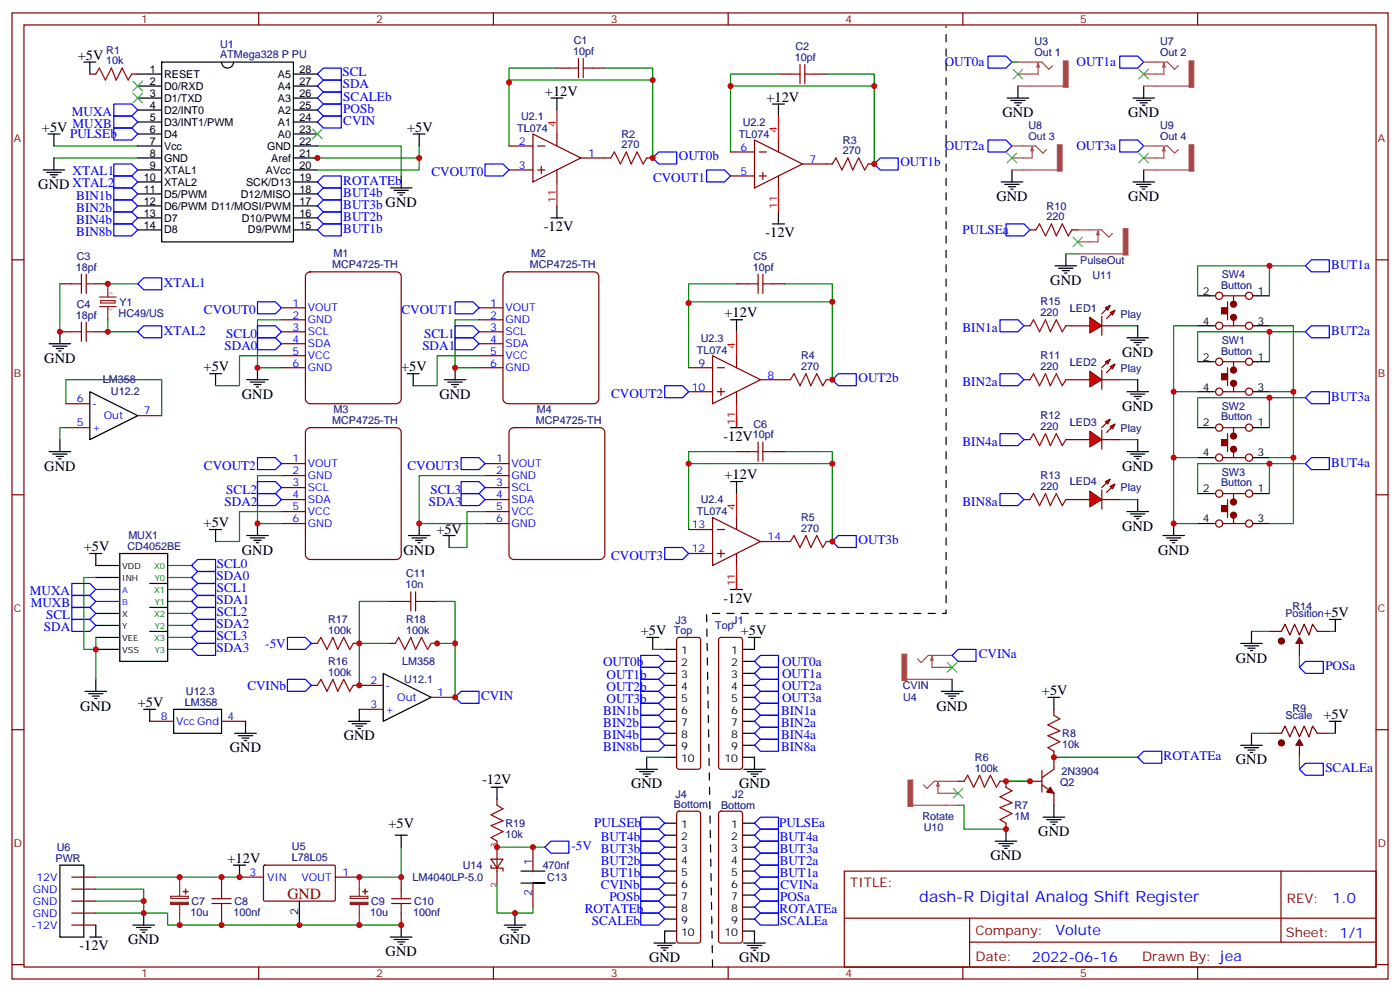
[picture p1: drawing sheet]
<svg xmlns="http://www.w3.org/2000/svg" width="412mm" height="292mm" viewBox="0 0 412 292" stroke-linecap="round" stroke-linejoin="round" font-family="sans-serif">
<defs><g id="words">
<text font-size="4.6" fill="#800" x="84.7" y="264.5">GND</text>
<text font-size="4.6" fill="#00f" x="270.8" y="265.4">dash-R Digital Analog Shift Register</text>
<g font-size="4.2">
<text x="22.9" y="17.6">+5V</text>
<text x="160.5" y="28.2">+12V</text>
<text x="225.8" y="29.9">+12V</text>
<text x="295.3" y="34.5">GND</text>
<text x="332.3" y="34.5">GND</text>
<text x="12.3" y="38.7">+5V</text>
<text x="119.9" y="38.7">+5V</text>
<text x="11.3" y="55.7">GND XTAL2</text>
<text x="293.5" y="59.2">GND</text>
<text x="332.3" y="59.2">GND</text>
<text x="160.2" y="68">-12V</text>
<text x="225.5" y="69.8">-12V</text>
<text x="309.4" y="83.9">GND</text>
<text x="213.4" y="93.4">+12V</text>
<text x="13.1" y="106.8">GND</text>
<text x="330.6" y="105.1">GND</text>
<text x="60" y="109.3">+5V</text>
<text x="118.2" y="109.3">+5V</text>
<text x="71.3" y="117.4">GND</text>
<text x="129.5" y="117.4">GND</text>
<text x="330.6" y="120.9">GND</text>
<text x="213.1" y="129.8">-12V</text>
<text x="13.1" y="138.6">GND</text>
<text x="213.4" y="141">+12V</text>
<text x="330.6" y="138.6">GND</text>
<text x="60" y="155.2">+5V</text>
<text x="128.5" y="157.2">+5V</text>
<text x="330.6" y="156.2">GND</text>
<text x="24.7" y="162.2">+5V</text>
<text x="71.3" y="163.3">GND</text>
<text x="118.9" y="163.3">GND</text>
<text x="341.1" y="163.3">GND</text>
<text x="213.1" y="177.4">-12V</text>
<text x="389.8" y="181.6">+5V</text>
<text x="188.7" y="186.9">+5V</text>
<text x="218.2" y="186.9">+5V</text>
<text x="364.1" y="195">GND</text>
<text x="23.6" y="209.1">GND</text>
<text x="40.6" y="208.1">+5V</text>
<text x="275.9" y="209.1">GND</text>
<text x="306.9" y="204.5">+5V</text>
<text x="389.8" y="211.6">+5V</text>
<text x="67.7" y="221.5">GND</text>
<text x="101.2" y="217.9">GND</text>
<text x="364.1" y="225">GND</text>
<text x="142" y="230.6">-12V</text>
<text x="185.9" y="232.1">GND</text>
<text x="217.7" y="232.1">GND</text>
<text x="114.4" y="243.7">+5V</text>
<text x="305.9" y="246.2">GND</text>
<text x="67" y="253.9">+12V</text>
<text x="291.7" y="253.2">GND</text>
<text x="23.4" y="279.8">-12V</text>
<text x="37.7" y="277.9">GND</text>
<text x="113.6" y="281.4">GND</text>
<text x="147.1" y="277.9">GND</text>
<text x="191.2" y="283.2">GND</text>
<text x="217.7" y="283.2">GND</text>
</g>
<g font-size="4.2" fill="#00f">
<text x="392.5" y="265.7">1.0</text>
<text x="310.9" y="275.2">Volute</text>
<text x="304" y="283">2022-06-16</text>
</g>
<g font-size="3.9" fill="#00f">
<text x="100.9" y="22.5">SCL</text>
<text x="278.3" y="19.5">OUT0a</text>
<text x="317.1" y="19.5">OUT1a</text>
<text x="101" y="26">SDA</text>
<text x="101.1" y="29.7">SCALEb</text>
<text x="21.1" y="34.1">MUXA</text>
<text x="101.1" y="33.2">POSb</text>
<text x="20.7" y="40.6">PULSEb</text>
<text x="21.4" y="37.7">MUXB</text>
<text x="101.1" y="36.8">CVIN</text>
<text x="200" y="47.2">OUT0b</text>
<text x="278.3" y="44.2">OUT2a</text>
<text x="317.1" y="44.2">OUT3a</text>
<text x="21.4" y="51.6">XTAL1</text>
<text x="127.1" y="51.8">CVOUT0</text>
<text x="192.4" y="53.6">CVOUT1</text>
<text x="265.2" y="49">OUT1b</text>
<text x="22.5" y="58.8">BIN1b</text>
<text x="101.1" y="57.9">BUT4b</text>
<text x="101.1" y="54.4">ROTATEb</text>
<text x="22.5" y="62.4">BIN2b</text>
<text x="22.5" y="65.9">BIN4b</text>
<text x="101.1" y="65">BUT2b</text>
<text x="101.1" y="61.5">BUT3b GND</text>
<text x="22.5" y="69.4">BIN8b</text>
<text x="101.1" y="68.5">BUT1b</text>
<text x="283.5" y="68.9">PULSEa</text>
<text x="392.2" y="79.1">BUT1a</text>
<text x="48.3" y="84.4">XTAL1</text>
<text x="60.1" y="92.4">CVOUT0</text>
<text x="118.3" y="92.4">CVOUT1</text>
<text x="48.3" y="98.5">XTAL2</text>
<text x="66.6" y="99.4">SCL0</text>
<text x="124.9" y="99.6">SCL1</text>
<text x="283.5" y="97.6">BIN1a</text>
<text x="392.2" y="98.5">BUT2a</text>
<text x="66.1" y="102.9">SDA0</text>
<text x="124.4" y="103.1">SDA1</text>
<text x="252.9" y="112.5">OUT2b</text>
<text x="283.5" y="113.5">BIN2a</text>
<text x="180" y="117.1">CVOUT2</text>
<text x="392.2" y="117.9">BUT3a</text>
<text x="283.5" y="131.2">BIN4a</text>
<text x="392.2" y="137.3">BUT4a</text>
<text x="60.1" y="138.2">CVOUT2</text>
<text x="120" y="138.2">CVOUT3</text>
<text x="66.1" y="148.8">SDA2</text>
<text x="66.6" y="145.3">SCL2</text>
<text x="126.3" y="148.9">SDA3</text>
<text x="126.8" y="145.3">SCL3</text>
<text x="283.5" y="148.8">BIN8a</text>
<text x="252.9" y="160.1">OUT3b</text>
<text x="63.9" y="167.1">SCL0</text>
<text x="180" y="164.7">CVOUT3</text>
<text x="63.8" y="170.7">SDA0</text>
<text x="8.8" y="175.3">MUXA</text>
<text x="9" y="178.8">MUXB</text>
<text x="63.8" y="177.7">SDA1</text>
<text x="63.9" y="174.2">SCL1</text>
<text x="12.9" y="185.8">SDA</text>
<text x="13.6" y="182.3">SCL</text>
<text x="63.8" y="184.8">SDA2</text>
<text x="63.9" y="181.3">SCL2</text>
<text x="63.8" y="191.8">SDA3</text>
<text x="63.9" y="188.3">SCL3</text>
<text x="78.2" y="190.6">-5V</text>
<text x="177.7" y="196">OUT0b</text>
<text x="230.4" y="195.9">OUT0a</text>
<text x="288.3" y="193.7">CVINa</text>
<text x="390.4" y="197.3">POSa</text>
<text x="72.9" y="202.9">CVINb</text>
<text x="178.7" y="200">OUT1b</text>
<text x="178.7" y="203.5">OUT2b</text>
<text x="230.4" y="203">OUT2a</text>
<text x="230.4" y="199.4">OUT1a</text>
<text x="141.7" y="206.1">CVIN</text>
<text x="178.7" y="207">OUT3b</text>
<text x="230.4" y="206.5">OUT3a</text>
<text x="177.7" y="210.5">BIN1b</text>
<text x="177.7" y="214.1">BIN2b</text>
<text x="230.1" y="214.1">BIN2a</text>
<text x="230.1" y="210.5">BIN1a</text>
<text x="177.7" y="217.6">BIN4b</text>
<text x="177.7" y="221.1">BIN8b</text>
<text x="230.1" y="221.1">BIN8a</text>
<text x="230.1" y="217.6">BIN4a</text>
<text x="342.8" y="223.7">ROTATEa</text>
<text x="390.4" y="227.3">SCALEa</text>
<text x="175.1" y="243.5">PULSEb</text>
<text x="229.5" y="243.5">PULSEa</text>
<text x="168.4" y="250.2">-5V BUT3b</text>
<text x="177" y="247.5">BUT4b</text>
<text x="229.7" y="251">BUT3a</text>
<text x="229.7" y="247.5">BUT4a</text>
<text x="177" y="254.5">BUT2b</text>
<text x="229.7" y="254.5">BUT2a</text>
<text x="177" y="258">BUT1b</text>
<text x="177" y="261.5">CVINb</text>
<text x="229.7" y="258">BUT1a</text>
<text x="229.9" y="261.5">CVINa</text>
<text x="172.3" y="268.6">ROTATEb</text>
<text x="179.5" y="265.1">POSb</text>
<text x="229.7" y="268.6">ROTATEa</text>
<text x="229.8" y="265.1">POSa</text>
<text x="174.3" y="272.1">SCALEb</text>
<text x="229.8" y="272.1">SCALEa</text>
</g>
<g font-size="3.9" fill="#800">
<text x="250.5" y="261">TITLE:</text>
<text x="379.1" y="265.7">REV:</text>
<text x="287.4" y="275.2">Company:</text>
<text x="378.7" y="275.8">Sheet: 1/1</text>
<text x="287.4" y="282.9">Date:</text>
<text x="336.4" y="282.9">Drawn By: jea</text>
</g>
<g font-size="3.2" fill="#800">
<text x="41.6" y="6.8">1</text>
<text x="110.8" y="6.8">2</text>
<text x="179.9" y="6.8">3</text>
<text x="249.1" y="6.8">4</text>
<text x="318.2" y="6.8">5</text>
<text x="4.1" y="41.9">A</text>
<text x="405.9" y="41.9">A</text>
<text x="4.1" y="111.1">B</text>
<text x="405.9" y="111.1">B</text>
<text x="4.1" y="180.2">C</text>
<text x="405.9" y="180.2">C</text>
<text x="4.1" y="249.3">D</text>
<text x="405.9" y="249.3">D</text>
<text x="41.6" y="287.6">1</text>
<text x="110.8" y="287.6">2</text>
<text x="179.9" y="287.6">3</text>
<text x="249.1" y="287.6">4</text>
<text x="318.2" y="287.6">5</text>
</g>
<g font-size="3.2" fill="#000080">
<text x="31.3" y="15.8">R1</text>
<text x="64.8" y="17.2">ATMega328 P PU</text>
<text x="64.8" y="14">U1</text>
<text x="168.9" y="16.2">10pf</text>
<text x="169" y="13">C1</text>
<text x="234.1" y="17.9">10pf</text>
<text x="234.3" y="14.7">C2</text>
<text x="304.7" y="16.5">Out 1</text>
<text x="304.7" y="13.3">U3</text>
<text x="341.7" y="16.5">Out 2</text>
<text x="341.7" y="13.3">U7</text>
<text x="31.3" y="19">10k</text>
<text x="153.5" y="35.3">U2.1</text>
<text x="152.4" y="38.8">TL074</text>
<text x="183" y="40.5">R2</text>
<text x="217.7" y="40.6">TL074</text>
<text x="218.8" y="37.1">U2.2</text>
<text x="302.9" y="41.2">Out 3</text>
<text x="302.9" y="38">U8</text>
<text x="341.7" y="41.2">Out 4</text>
<text x="341.7" y="38">U9</text>
<text x="183" y="43.7">270</text>
<text x="248.3" y="45.4">270</text>
<text x="248.3" y="42.3">R3</text>
<text x="308.3" y="64.8">220</text>
<text x="308.3" y="61.7">R10</text>
<text x="22.6" y="76.4">C3</text>
<text x="98.2" y="75.8">M1</text>
<text x="156.4" y="75.8">M2</text>
<text x="221.9" y="76.5">C5</text>
<text x="318.2" y="77.7">PulseOut</text>
<text x="22.4" y="79.7">18pf</text>
<text x="97.9" y="79">MCP4725-TH</text>
<text x="156.1" y="79">MCP4725-TH</text>
<text x="221.8" y="79.7">10pf</text>
<text x="321.8" y="82.2">U11</text>
<text x="359.9" y="81.8">SW4</text>
<text x="35.2" y="90">Y1</text>
<text x="306.5" y="89.9">R15</text>
<text x="359.7" y="84.9">Button</text>
<text x="22.4" y="93.8">18pf</text>
<text x="22.6" y="90.5">C4</text>
<text x="34.9" y="93.2">HC49/US</text>
<text x="306.5" y="93.1">220</text>
<text x="315.2" y="91.7">LED1</text>
<text x="330.1" y="93.5">Play</text>
<text x="206.4" y="100.6">U2.3</text>
<text x="359.9" y="101.2">SW1</text>
<text x="205.3" y="104.1">TL074</text>
<text x="236" y="105.8">R4</text>
<text x="306.5" y="105.8">R11</text>
<text x="315.2" y="107.6">LED2</text>
<text x="359.7" y="104.4">Button</text>
<text x="30.3" y="112.8">LM358</text>
<text x="236" y="108.9">270</text>
<text x="306.5" y="108.9">220</text>
<text x="330.1" y="109.4">Play</text>
<text x="32.7" y="116.3">U12.2</text>
<text x="97.9" y="124.8">MCP4725-TH</text>
<text x="98.2" y="121.6">M3</text>
<text x="157.8" y="124.8">MCP4725-TH</text>
<text x="158.2" y="121.6">M4</text>
<text x="221.9" y="125.9">C6</text>
<text x="306.5" y="123.4">R12</text>
<text x="315.2" y="125.3">LED3</text>
<text x="359.7" y="123.8">Button</text>
<text x="359.9" y="120.6">SW2</text>
<text x="221.8" y="129">10pf</text>
<text x="306.5" y="126.6">220</text>
<text x="330.1" y="127">Play</text>
<text x="306.5" y="141">R13</text>
<text x="315.2" y="142.9">LED4</text>
<text x="359.7" y="143.2">Button</text>
<text x="359.9" y="140">SW3</text>
<text x="206.4" y="148.1">U2.4</text>
<text x="306.5" y="144.2">220</text>
<text x="330.1" y="144.7">Play</text>
<text x="205.3" y="151.7">TL074</text>
<text x="236" y="153.4">R5</text>
<text x="37.5" y="161.9">CD4052BE</text>
<text x="37.8" y="158.6">MUX1</text>
<text x="236" y="156.6">270</text>
<text x="119.5" y="173.1">10n</text>
<text x="119.6" y="170">C11</text>
<text x="380.7" y="179.5">R14</text>
<text x="96.7" y="183.4">R17</text>
<text x="119.6" y="183.4">R18</text>
<text x="199" y="183.6">J3</text>
<text x="210.7" y="185.2">Top</text>
<text x="215.7" y="183.6">J1</text>
<text x="378.7" y="181.7">Position</text>
<text x="96.7" y="186.5">100k</text>
<text x="119.6" y="186.5">100k</text>
<text x="198.5" y="186.5">Top</text>
<text x="96.7" y="195.8">R16</text>
<text x="118.4" y="195.8">LM358</text>
<text x="96.7" y="198.9">100k</text>
<text x="119.1" y="201.1">U12.1</text>
<text x="265.9" y="202.9">CVIN</text>
<text x="54.4" y="207.7">LM358</text>
<text x="54.8" y="204.5">U12.3</text>
<text x="266" y="206.4">U4</text>
<text x="380.7" y="209.5">R9</text>
<text x="378.7" y="211.7">Scale</text>
<text x="312.9" y="220.2">10k</text>
<text x="312.9" y="217">R8</text>
<text x="287.2" y="227.1">100k</text>
<text x="287.2" y="224">R6</text>
<text x="312.3" y="231.3">Q2</text>
<text x="312.7" y="228">2N3904</text>
<text x="198.5" y="237.7">Bottom</text>
<text x="199" y="234.8">J4</text>
<text x="212.4" y="238.1">Bottom</text>
<text x="215.7" y="234.8">J2</text>
<text x="298.8" y="238.1">R7</text>
<text x="148.9" y="243.4">R19</text>
<text x="271.7" y="241.2">Rotate</text>
<text x="272.1" y="244.5">U10</text>
<text x="298.8" y="241.3">1M</text>
<text x="16.7" y="250.4">U6</text>
<text x="86" y="250.3">U5</text>
<text x="148.9" y="246.6">10k</text>
<text x="16.4" y="253.6">PWR</text>
<text x="86" y="253.5">L78L05</text>
<text x="136.3" y="255.7">U14</text>
<text x="159.9" y="255.8">470nf</text>
<text x="121.5" y="259.3">LM4040LP-5.0</text>
<text x="161.2" y="259.3">C13</text>
<text x="56.2" y="269.6">10u</text>
<text x="56.4" y="266.4">C7</text>
<text x="68.8" y="269.6">100nf</text>
<text x="69" y="266.4">C8</text>
<text x="109.1" y="269.6">10u</text>
<text x="109.3" y="266.4">C9</text>
<text x="121.7" y="269.6">100nf</text>
<text x="122" y="266.4">C10</text>
</g>
<g font-size="3.2">
<text x="44.1" y="21.4">1</text>
<text x="48.3" y="22.9">RESET</text>
<text x="81.8" y="22.9">A5</text>
<text x="88.2" y="21.4">28</text>
<text x="44.1" y="25">2</text>
<text x="44.1" y="28.5">3</text>
<text x="48.3" y="26.4">D0/RXD</text>
<text x="48.3" y="29.9">D1/TXD</text>
<text x="81.8" y="29.9">A3</text>
<text x="81.8" y="26.4">A4</text>
<text x="88.2" y="28.5">26</text>
<text x="88.2" y="25">27</text>
<text x="44.1" y="32">4</text>
<text x="44.1" y="35.6">5</text>
<text x="48.3" y="33.4">D2/INT0</text>
<text x="81.8" y="33.4">A2</text>
<text x="88.2" y="35.6">24</text>
<text x="88.2" y="32">25</text>
<text x="44.1" y="39.1">6</text>
<text x="48.3" y="37">D3/INT1/PWM</text>
<text x="48.3" y="40.5">D4</text>
<text x="81.8" y="40.5">A0</text>
<text x="81.8" y="37">A1</text>
<text x="88.2" y="39.1">23</text>
<text x="44.1" y="42.6">7</text>
<text x="44.1" y="46.1">8</text>
<text x="48.3" y="44">Vcc</text>
<text x="48.3" y="47.6">GND</text>
<text x="78.7" y="44">GND</text>
<text x="79.9" y="47.6">Aref</text>
<text x="88.2" y="46.1">21</text>
<text x="88.2" y="42.6">22</text>
<text x="42.3" y="53.2">10</text>
<text x="44.1" y="49.7">9</text>
<text x="48.3" y="51.1">XTAL1</text>
<text x="78.3" y="51.1">AVcc</text>
<text x="88.2" y="53.2">19</text>
<text x="88.2" y="49.7">20</text>
<text x="42.3" y="56.7">11</text>
<text x="48.3" y="54.6">XTAL2</text>
<text x="48.3" y="58.1">D5/PWM</text>
<text x="70.9" y="58.1">D12/MISO</text>
<text x="72.5" y="54.6">SCK/D13</text>
<text x="88.2" y="56.7">18</text>
<text x="42.3" y="60.3">12</text>
<text x="42.3" y="63.8">13</text>
<text x="48.3" y="61.7">D6/PWM D11/MOSI/PWM</text>
<text x="48.3" y="65.2">D7</text>
<text x="71.3" y="65.2">D10/PWM</text>
<text x="88.2" y="63.8">16</text>
<text x="88.2" y="60.3">17</text>
<text x="42.3" y="67.3">14</text>
<text x="48.3" y="68.7">D8</text>
<text x="73" y="68.7">D9/PWM</text>
<text x="88.2" y="67.3">15</text>
<text x="354.3" y="86.7">2</text>
<text x="370.4" y="86.7">1</text>
<text x="354.3" y="95.5">4</text>
<text x="370.4" y="95.5">3</text>
<text x="354.3" y="106.1">2</text>
<text x="370.4" y="106.1">1</text>
<text x="354.3" y="114.9">4</text>
<text x="370.4" y="114.9">3</text>
<text x="354.3" y="125.5">2</text>
<text x="370.4" y="125.5">1</text>
<text x="354.3" y="134.3">4</text>
<text x="370.4" y="134.3">3</text>
<text x="354.3" y="144.9">2</text>
<text x="370.4" y="144.9">1</text>
<text x="354.3" y="153.7">4</text>
<text x="370.4" y="153.7">3</text>
<text x="200.6" y="192.5">1</text>
<text x="200.6" y="196.1">2</text>
<text x="215.4" y="192.5">1</text>
<text x="215.4" y="196.1">2</text>
<text x="200.6" y="199.6">3</text>
<text x="200.6" y="203.1">4</text>
<text x="215.4" y="199.6">3</text>
<text x="215.4" y="203.1">4</text>
<text x="200.6" y="206.7">5</text>
<text x="215.4" y="206.7">5</text>
<text x="200.6" y="210.2">6</text>
<text x="200.6" y="213.7">7</text>
<text x="215.4" y="210.2">6</text>
<text x="215.4" y="213.7">7</text>
<text x="200.6" y="217.2">8</text>
<text x="200.6" y="220.8">9</text>
<text x="215.4" y="217.2">8</text>
<text x="215.4" y="220.8">9</text>
<text x="200.6" y="224.3">10</text>
<text x="213.4" y="224.3">10</text>
<text x="200.6" y="243.7">1</text>
<text x="215.4" y="243.7">1</text>
<text x="200.6" y="247.2">2</text>
<text x="200.6" y="250.8">3</text>
<text x="215.4" y="247.2">2</text>
<text x="215.4" y="250.8">3</text>
<text x="200.6" y="254.3">4</text>
<text x="200.6" y="257.8">5</text>
<text x="215.4" y="254.3">4</text>
<text x="215.4" y="257.8">5</text>
<text x="200.6" y="261.3">6</text>
<text x="215.4" y="261.3">6</text>
<text x="87.8" y="269.4" transform="rotate(-90 87.8 269.4)">2</text>
<text x="200.6" y="264.9">7</text>
<text x="200.6" y="268.4">8</text>
<text x="215.4" y="264.9">7</text>
<text x="215.4" y="268.4">8</text>
<text x="200.6" y="271.9">9</text>
<text x="200.6" y="275.4">10</text>
<text x="213.4" y="275.4">10</text>
<text x="215.4" y="271.9">9</text>
</g>
<g font-size="3.2" fill="#f00">
<text x="163.7" y="37.3" transform="rotate(-90 163.7 37.3)">4</text>
<text x="229" y="39.1" transform="rotate(-90 229 39.1)">4</text>
<text x="163.7" y="59.7" transform="rotate(-90 163.7 59.7)">11</text>
<text x="229" y="61.5" transform="rotate(-90 229 61.5)">11</text>
<text x="216.6" y="102.6" transform="rotate(-90 216.6 102.6)">4</text>
<text x="216.6" y="125" transform="rotate(-90 216.6 125)">11</text>
<text x="216.6" y="150.2" transform="rotate(-90 216.6 150.2)">4</text>
<text x="216.6" y="172.6" transform="rotate(-90 216.6 172.6)">11</text>
</g>
<g font-size="3.2" fill="#00f">
<text x="152.9" y="42.6">2</text>
<text x="173.2" y="46.1">1</text>
<text x="218.1" y="44.4">6</text>
<text x="238.5" y="47.9">7</text>
<text x="152.9" y="49.7">3</text>
<text x="218.1" y="51.4">5</text>
<text x="86.2" y="90.2">1</text>
<text x="86.2" y="93.8">2</text>
<text x="90.7" y="91.7">VOUT</text>
<text x="90.7" y="95.2">GND</text>
<text x="144.4" y="90.2">1</text>
<text x="144.4" y="93.8">2</text>
<text x="148.9" y="91.7">VOUT</text>
<text x="148.9" y="95.2">GND</text>
<text x="86.2" y="97.3">3</text>
<text x="86.2" y="100.8">4</text>
<text x="90.7" y="98.7">SCL</text>
<text x="144.4" y="97.3">3</text>
<text x="144.4" y="100.8">4</text>
<text x="148.9" y="98.7">SCL</text>
<text x="86.2" y="104.4">5</text>
<text x="86.2" y="107.9">6</text>
<text x="90.7" y="102.2">SDA</text>
<text x="90.7" y="105.8">VCC</text>
<text x="144.4" y="104.4">5</text>
<text x="144.4" y="107.9">6</text>
<text x="148.9" y="102.2">SDA</text>
<text x="148.9" y="105.8">VCC</text>
<text x="205.8" y="107.9">9</text>
<text x="90.7" y="109.3">GND</text>
<text x="148.9" y="109.3">GND</text>
<text x="226.1" y="111.4">8</text>
<text x="22.7" y="118.5">6</text>
<text x="27.2" y="119.9">-</text>
<text x="203.8" y="114.9">10</text>
<text x="22.7" y="125.5">5</text>
<text x="30.6" y="123.4">Out</text>
<text x="42.3" y="122">7</text>
<text x="27.2" y="126.9">+</text>
<text x="86.2" y="136.1">1</text>
<text x="90.7" y="137.5">VOUT</text>
<text x="146.2" y="136.1">1</text>
<text x="150.6" y="137.5">VOUT</text>
<text x="86.2" y="139.6">2</text>
<text x="86.2" y="143.2">3</text>
<text x="90.7" y="141">GND</text>
<text x="146.2" y="139.6">2</text>
<text x="146.2" y="143.2">3</text>
<text x="150.6" y="141">GND</text>
<text x="86.2" y="146.7">4</text>
<text x="90.7" y="144.6">SCL</text>
<text x="90.7" y="148.1">SDA</text>
<text x="146.2" y="146.7">4</text>
<text x="150.6" y="144.6">SCL</text>
<text x="150.6" y="148.1">SDA</text>
<text x="86.2" y="150.2">5</text>
<text x="86.2" y="153.7">6</text>
<text x="90.7" y="151.6">VCC</text>
<text x="90.7" y="155.2">GND</text>
<text x="146.2" y="150.2">5</text>
<text x="146.2" y="153.7">6</text>
<text x="150.6" y="151.6">VCC</text>
<text x="150.6" y="155.2">GND</text>
<text x="203.8" y="155.5">13</text>
<text x="226.1" y="159">14</text>
<text x="203.8" y="162.6">12</text>
<text x="109.1" y="201.4">2</text>
<text x="113.6" y="202.8">-</text>
<text x="109.1" y="208.4">3</text>
<text x="113.6" y="209.8">+</text>
<text x="117" y="206.3">Out</text>
<text x="128.8" y="204.9">1</text>
<text x="47.4" y="211.9">8</text>
<text x="51.9" y="213.4">Vcc Gnd</text>
<text x="67" y="211.9">4</text>
<text x="73.5" y="257.8">3</text>
<text x="100.9" y="257.8">1</text>
<text x="156.6" y="254.6" transform="rotate(-90 156.6 254.6)">1</text>
<text x="9.7" y="262.7">GND</text>
<text x="10.7" y="259.2">12V</text>
<text x="78.7" y="259.2">VIN</text>
<text x="88.8" y="259.2">VOUT</text>
<text x="156.6" y="263.7" transform="rotate(-90 156.6 263.7)">2</text>
<text x="9.7" y="266.3">GND</text>
<text x="9.7" y="269.8">GND</text>
<text x="9.3" y="273.3">-12V</text>
</g>
<g font-size="2.8" fill="#840000">
<text x="146.4" y="249.7" transform="rotate(-90 146.4 249.7)">3</text>
<text x="146.4" y="261.3" transform="rotate(-90 146.4 261.3)">2</text>
</g>
<g font-size="2.5">
<text x="36" y="167.5">VDD</text>
<text x="36" y="171">INH</text>
<text x="36" y="185.1">Y</text>
<text x="36" y="181.6">X</text>
<text x="36" y="188.7">VEE</text>
<text x="36" y="192.2">VSS</text>
</g>
<g font-size="2.5" fill="#060">
<text x="45.4" y="167.5">X0</text>
<text x="45.6" y="171">Y0</text>
<text x="45.4" y="174.6">X1</text>
<text x="45.6" y="178.1">Y1</text>
<text x="45.4" y="181.6">X2</text>
<text x="45.6" y="185.1">Y2</text>
<text x="45.4" y="188.7">X3</text>
<text x="45.6" y="192.2">Y3</text>
</g>
<g font-size="2.5" fill="#30f">
<text x="36" y="178.1">B</text>
<text x="36" y="174.6">A</text>
</g>
<g font-size="1.4" fill="#238d23">
<text x="33.2" y="86.7" transform="rotate(-90 33.2 86.7)">2</text>
<text x="33.2" y="91.7" transform="rotate(-90 33.2 91.7)">1</text>
</g>
</g></defs>
<g fill="none" stroke="#870000" stroke-width=".35">
<path d="M3.5 3.8h405.4v284.3h-405.4zM7.1 7.3h398.2v277.3h-398.2zM76.2 3.8v3.5M145.3 3.8v3.5M214.5 3.8v3.5M283.6 3.8v3.5M352.8 3.8v3.5M26.5 21.8h1.7M38.8 21.8h1.8M3.5 76.5h3.6M405.3 76.5h3.6M17.6 83.5h3.6"/>
<path d="M17.6 97.6h3.6M28.2 83.5h3.5M28.2 97.6h3.5M3.5 145.6h3.6M405.3 145.6h3.6M3.5 214.8h3.6M405.3 214.8h3.6M248.7 256.4h156.6v28.2h-156.6zM377.3 256.4v20.9M248.7 270.2h156.5M285.6 277.3h119.6M285.6 270.2v14.2"/>
<path d="M3.5 283.9h3.6M76.2 284.6v3.5M145.3 284.6v3.5M214.5 284.6v3.5M283.6 284.6v3.5M352.8 284.6v3.5M405.3 283.9h3.6"/>
</g>
<path d="M15.9 43h24.7M15.9 46.5h24.7M93.5 43h24.7v8.8M17.6 83.5v14.1M31.7 94.1v3.5h8.9M31.7 83.5h8.9M82.9 94.1h-7.1v14.1h7.1" fill="none" stroke="#008700" stroke-width=".35"/>
<g fill="none" stroke="#000" stroke-width=".35">
<path d="M24.7 18.3h3.5M26.5 18.3v3.5M47.6 18.3h38.8v52.9h-38.8zM65.3 18.3a1.76 1.76 0 0 0 1.7 1.7 1.76 1.76 0 0 0 1.8-1.7M14.1 39.4h3.5M15.9 39.4v3.6M40.6 39.4h7M40.6 21.8h7M40.6 25.3h7M40.6 28.9h7M40.6 32.4h7M40.6 35.9h7"/>
<path d="M86.4 39.4h7.1M86.4 21.8h7.1M86.4 25.3h7.1M86.4 28.9h7.1M86.4 32.4h7.1M86.4 35.9h7.1M12.7 50h6.3M13.8 50.7h4.2M14.8 51.4h2.1M15.5 52.1h.7M15.9 46.5v3.5M40.6 43h7"/>
<path d="M40.6 46.5h7M40.6 50h7M40.6 53.6h7M40.6 57.1h7M86.4 43h7.1M86.4 46.5h7.1M86.4 50h7.1M86.4 53.6h7.1M86.4 57.1h7.1M115 55.3h6.4M116.1 56h4.2M117.1 56.7h2.1"/>
<path d="M117.8 57.4h.7M118.2 51.8v3.5M40.6 60.6h7M40.6 64.1h7M40.6 67.7h7M86.4 60.6h7.1M86.4 64.1h7.1M86.4 67.7h7.1M17.6 97.6v3.6M14.5 101.2h6.3M15.5 101.9h4.3M16.6 102.6h2.1"/>
<path d="M17.3 103.3h.7M61.7 110h3.6M63.5 110v3.5M72.7 111.8h6.3M73.7 112.5h4.3M74.8 113.2h2.1M75.5 113.9h.7M75.8 108.2v3.6"/>
</g>
<path d="M28.2 21.8l1.1-1.8 1.7 3.6 1.8-3.6 1.4 3.6 1.8-3.6 1.7 3.6 1.1-1.8M21.2 83.5h2.8M21.2 97.6h2.8M24 80.7v5.7M24 94.8v5.7M25.4 83.5h2.8M25.4 80.7v5.7M25.4 94.8v5.7M25.4 97.6h2.8" fill="none" stroke="#a10000" stroke-width=".35"/>
<path d="M33.5 51.8h5.3l1.8 1.8-1.8 1.7h-5.3zM33.5 48.3h5.3l1.8 1.7-1.8 1.8h-5.3zM40.6 97.6l1.7-1.7h5.3v3.5h-5.3zM42.3 81.8h5.3v3.5h-5.3l-1.7-1.8zM75.8 88.8h5.3l1.8 1.8-1.8 1.8h-5.3zM21.2 178.8h5.3l1.7 1.8-1.7 1.7h-5.3zM21.2 182.3h5.3l1.7 1.8-1.7 1.7h-5.3z" fill="none" stroke="#00f" stroke-width=".35"/>
<path d="M29.3 87.4h4.9M29.3 90.2h4.9M29.6 88.5h4.3v.7h-4.3zM31.7 83.5v3.9M31.7 90.2v3.9" fill="none" stroke="#8c2424" stroke-width=".35"/>
<path d="M90.3 80.6l1.1-.6h25.4a1.41 1.41 0 0 1 1.4 1.4v36a1.51 1.51 0 0 1-1.4 1.4h-25.4a1.51 1.51 0 0 1-1.4-1.4v-36z" fill="#fff" stroke="#800000" stroke-width=".35"/>
<path d="M82.9 90.6h7.1M82.9 94.1h7.1M82.9 97.6h7.1M82.9 101.2h7.1M82.9 104.7h7.1M82.9 108.2h7.1" fill="none" stroke="#870000" stroke-width=".35"/>
<path d="M93.5 21.8l1.7-1.8h5.3v3.6h-5.3zM95.2 23.6h5.3v3.5h-5.3l-1.7-1.8zM142.9 48.3h5.3l1.7 1.7-1.7 1.8h-5.3z" fill="none" stroke="#00f" stroke-width=".35"/>
<path d="M162.3 28.9h3.5M164 28.9v3.5M162.3 64.1h3.5M164 60.6v3.5" fill="none" stroke="#000" stroke-width=".35"/>
<path d="M299.9 18.3h7l2.1 2.1 1-1.1M305.8 18.6v3.2h-5.9M305.8 18.6l.4 1.1h-.8zM299.9 25.3h13.3M267.1 200h13.4M274.5 193.3v3.1h6M274.5 193.3l.4 1h-.7zM280.5 192.9h-7l-2.2 2.1-1-1" fill="none" stroke="#a64a4a" stroke-width=".35"/>
<g fill="#a64a4a" stroke="#a64a4a" stroke-width=".29">
<path d="M313.2 17.9h1.4v7.8h-1.4z"/>
<path d="M265.7 192.5h1.4v7.8h-1.4z"/>
</g>
<path d="M298.4 20.4l2.9 2.8M301.3 20.4l-2.9 2.8" fill="none" stroke="#3c3" stroke-width=".35"/>
<path d="M82.9 104.7h-12.3v8.8h-7.1M141.1 104.7h-12.3v8.8h-7.1" fill="none" stroke="#008700" stroke-width=".35"/>
<path d="M148.5 80.6l1.1-.6h25.4a1.41 1.41 0 0 1 1.4 1.4v36a1.51 1.51 0 0 1-1.4 1.4h-25.4a1.51 1.51 0 0 1-1.4-1.4v-36z" fill="#fff" stroke="#800000" stroke-width=".35"/>
<path d="M141.1 90.6h7.1M141.1 94.1h7.1M141.1 97.6h7.1M141.1 101.2h7.1M141.1 104.7h7.1M141.1 108.2h7.1" fill="none" stroke="#870000" stroke-width=".35"/>
<path d="M134.1 88.8h5.2l1.8 1.8-1.8 1.8h-5.2z" fill="none" stroke="#00f" stroke-width=".35"/>
<path d="M141.1 94.1h-7v14.1h7M82.9 150.6h-12.3v8.8h-7.1" fill="none" stroke="#008700" stroke-width=".35"/>
<path d="M119.9 110h3.6M121.7 110v3.5M130.9 111.8h6.3M131.9 112.5h4.3M133 113.2h2.1M133.7 113.9h.7M134.1 108.2v3.6" fill="none" stroke="#000" stroke-width=".35"/>
<path d="M90.3 126.4l1.1-.5h25.4a1.41 1.41 0 0 1 1.4 1.4v36a1.51 1.51 0 0 1-1.4 1.4h-25.4a1.51 1.51 0 0 1-1.4-1.4v-36z" fill="#fff" stroke="#800000" stroke-width=".35"/>
<path d="M82.9 136.5h7.1M82.9 140h7.1M82.9 143.5h7.1M82.9 147h7.1M82.9 150.6h7.1M82.9 154.1h7.1" fill="none" stroke="#870000" stroke-width=".35"/>
<path d="M75.8 134.7h5.3l1.8 1.8-1.8 1.7h-5.3z" fill="none" stroke="#00f" stroke-width=".35"/>
<path d="M82.9 140h-7.1v14.1h7.1" fill="none" stroke="#008700" stroke-width=".35"/>
<path d="M61.7 155.9h3.6M63.5 155.9v3.5M72.7 157.6h6.3M73.7 158.3h4.3M74.8 159h2.1M75.5 159.7h.7M75.8 154.1v3.5" fill="none" stroke="#000" stroke-width=".35"/>
<path d="M150.2 126.4l1.1-.5h25.4a1.41 1.41 0 0 1 1.5 1.4v36a1.51 1.51 0 0 1-1.5 1.4h-25.4a1.51 1.51 0 0 1-1.4-1.4v-36z" fill="#fff" stroke="#800000" stroke-width=".35"/>
<g fill="none" stroke="#870000" stroke-width=".35">
<path d="M157 39.4l14.1 7.1-14.1 7.1zM164 20h3.6M164 39.4v3.6M174.6 20h3.6M229.3 21.8h3.5M239.9 21.8h3.5M149.9 43h7.1M149.9 50h7.1M158.4 43h2.1M158.4 50h2.1M159.5 49v2.1M164 50v3.6"/>
<path d="M171.1 46.5h8.8M190.5 46.5h1.8M215.2 44.7h7M215.2 51.8h7M222.2 41.2l14.2 7.1-14.2 7zM223.7 44.7h2.1M223.7 51.8h2.1M224.7 50.7v2.1M229.3 41.2v3.5M229.3 51.8v3.5M236.4 48.3h8.8M255.8 48.3h1.7"/>
<path d="M217 83.5h3.5M227.5 83.5h3.6M202.8 108.2h7.1M202.8 115.3h7.1M209.9 104.7l14.1 7.1-14.1 7zM211.3 108.2h2.1M211.3 115.3h2.1M212.4 114.2v2.1M217 104.7v3.5M217 115.3v3.5M224 111.8h8.8M243.4 111.8h1.8"/>
<path d="M142.9 136.5h7M142.9 140h7M217 132.9h3.5M227.5 132.9h3.6M142.9 143.5h7M142.9 147h7M142.9 150.6h7M142.9 154.1h7M202.8 155.9h7.1M209.9 152.3l14.1 7.1-14.1 7zM211.3 155.9h2.1M217 152.3v3.6"/>
<path d="M224 159.4h8.8M243.4 159.4h1.8M202.8 162.9h7.1M211.3 162.9h2.1M212.4 161.9v2.1M217 162.9v3.5M310.4 208.8v1.7M373.9 215.8h3.6M382.8 219.4v3.5M388.1 215.8h3.5M282.2 229.9h1.8M294.6 229.9h1.7v1.8"/>
<path d="M303.4 229.9h3.5M306.9 231l3.5 2.5v3.5M306.9 226.8v6.3M310.4 221.1v5.3l-3.5 2.5M21.2 258.2h7M65.3 258.2v3.5M70.6 258.2h7M77.7 254.8l.3-.2 20.6 .1 .2 .3-.1 10-.3 .2h-20.6l-.2-.3zM98.8 258.2h7M118.2 258.2v3.5M296.3 242.3v1.8M21.2 261.7h7"/>
<path d="M21.2 265.2h7M21.2 268.7h7M21.2 272.3h7M65.3 268.7v3.6M118.2 268.7v3.6"/>
</g>
<g fill="none" stroke="#00f" stroke-width=".35">
<path d="M291 16.5h5.3l1.8 1.8-1.8 1.7h-5.3zM329.8 16.5h5.3l1.8 1.8-1.8 1.7h-5.3zM33.5 30.6h5.3l1.8 1.8-1.8 1.7h-5.3zM33.5 34.1h5.3l1.8 1.8-1.8 1.8h-5.3zM192.3 46.5l1.7-1.8h5.3v3.6h-5.3zM208.1 50h5.3l1.8 1.8-1.8 1.8h-5.3zM259.3 46.5h5.3v3.5h-5.3l-1.8-1.7zM291 41.2h5.3l1.8 1.8-1.8 1.7h-5.3zM329.8 41.2h5.3l1.8 1.8-1.8 1.7h-5.3zM75.8 95.9h5.3l1.8 1.7-1.8 1.8h-5.3zM75.8 99.4h5.3l1.8 1.8-1.8 1.7h-5.3zM134.1 95.9h5.2l1.8 1.7-1.8 1.8h-5.2z"/>
<path d="M134.1 99.4h5.2l1.8 1.8-1.8 1.7h-5.2zM195.8 113.5h5.3l1.7 1.8-1.7 1.8h-5.3zM245.2 111.8l1.7-1.8h5.3v3.5h-5.3zM135.8 134.7h5.3l1.8 1.8-1.8 1.7h-5.3zM75.8 141.7h5.3l1.8 1.8-1.8 1.8h-5.3zM75.8 145.3h5.3l1.8 1.7-1.8 1.8h-5.3zM135.8 141.7h5.3l1.8 1.8-1.8 1.8h-5.3zM135.8 145.3h5.3l1.8 1.7-1.8 1.8h-5.3zM245.2 159.4l1.7-1.8h5.3v3.5h-5.3zM21.2 171.7h5.3l1.7 1.8-1.7 1.8h-5.3zM21.2 175.3h5.3l1.7 1.7-1.7 1.8h-5.3zM56.4 173.5l1.8-1.8h5.3v3.6h-5.3z"/>
<path d="M56.4 177l1.8-1.7h5.3v3.5h-5.3zM58.2 164.7h5.3v3.5h-5.3l-1.8-1.8zM58.2 168.2h5.3v3.5h-5.3l-1.8-1.7zM195.8 161.1h5.3l1.7 1.8-1.7 1.8h-5.3zM56.4 180.6l1.8-1.8h5.3v3.5h-5.3zM56.4 187.6l1.8-1.8h5.3v3.6h-5.3zM56.4 184.1l1.8-1.8h5.3v3.5h-5.3zM56.4 191.1l1.8-1.7h5.3v3.5h-5.3zM335.1 222.9l1.8-1.8h5.3v3.5h-5.3z"/>
</g>
<g fill="none" stroke="#008700" stroke-width=".35">
<path d="M298.1 18.3h1.8M164 20h-14.1v4.3M178.2 20h14.1v3.6M229.3 21.8h-14.1v3.5M243.4 21.8h14.1v3.5M149.9 43v-19.4h42.4v22.9M215.2 44.7v-19.4h42.3v23M217 83.5h-14.2v5.7M231.1 83.5h14.1v5.3M202.8 108.2v-19.4h42.4v23M142.9 140h-19.4v14.1h19.4M217 132.9h-14.2v3.6"/>
<path d="M217 122.3v3.6M231.1 132.9h14.1v3.6M202.8 155.9v-19.4h42.4v22.9M28.2 170h-3.5v21.1h3.5M217 170v3.5M28.2 187.6v12.4M282.2 237h1.8v7.1h12.3M296.3 229.9h7.1M310.4 222.9h24.7M28.2 258.2h42.4M118.2 249.3v8.9h-12.4M28.2 261.7h14.1v7h-14.1"/>
<path d="M28.2 265.2h14.1M42.3 268.7h7.1v3.6h68.8"/>
</g>
<g fill="none" stroke="#000" stroke-width=".35">
<path d="M227.5 30.6h3.6M229.3 30.6v3.5M296.7 28.9h6.3M297.7 29.6h4.3M298.8 30.3h2.1M299.5 31h.7M299.9 25.3v3.6M333.7 28.9h6.4M334.8 29.6h4.2M335.8 30.3h2.2M336.5 31h.8M336.9 25.3v3.6"/>
<path d="M294.9 53.6h6.4M296 54.3h4.2M297 55h2.2M297.7 55.7h.7M298.1 50v3.6M333.7 53.6h6.4M334.8 54.3h4.2M335.8 55h2.2M336.5 55.7h.8M336.9 50v3.6M227.5 65.9h3.6M229.3 62.4v3.5"/>
<path d="M215.2 94.1h3.5M217 94.1v3.5M215.2 125.9h3.5M217 122.3v3.6M120.3 157.6h6.3M121.4 158.3h4.2M122.4 159h2.1M123.1 159.7h.7M123.5 154.1v3.5M130.5 157.6h3.6M132.3 157.6v3.5M215.2 141.7h3.5"/>
<path d="M217 141.7v3.6M26.5 162.9h3.5M28.2 170h7.1M28.2 162.9v3.5h7.1M35.3 162.9h14.1v31.8h-14.1zM44.1 171.7h5.3M44.1 178.8h5.3M215.2 173.5h3.5M217 170v3.5M28.2 184.1h7.1M28.2 187.6h7.1M28.2 191.1h7.1"/>
<path d="M28.2 180.6h7.1M28.2 200v3.5M44.1 185.8h5.3M25 203.5h6.4M26.1 204.2h4.2M27.2 204.9h2.1M27.9 205.6h.7M308.7 205.2h3.5M310.4 205.2v3.6M310.4 237v3.5M17.6 254.6h7.1v21.2h-7.1zM68.8 254.6h3.5"/>
<path d="M70.6 254.6v3.6M116.4 245.8h3.5M118.2 245.8v3.5M293.2 247.6h6.3M294.2 248.3h4.2M295.3 249h2.1M296 249.7h.7M296.3 244.1v3.5M307.3 240.5h6.3M308.3 241.2h4.3M309.4 241.9h2.1M310.1 242.6h.7"/>
<path d="M26.5 275.8h3.5M28.2 272.3v3.5M39.2 272.3h6.3M40.2 273h4.2M41.3 273.7h2.1M42 274.4h.7M42.3 268.7v3.6M88.2 265.2v7.1M115 275.8h6.4M116.1 276.5h4.2M117.1 277.2h2.1M117.8 277.9h.7"/>
<path d="M118.2 272.3v3.5"/>
</g>
<path d="M28.2 177h7.1M28.2 173.5h7.1" fill="none" stroke="#30f" stroke-width=".35"/>
<path d="M49.4 173.5h7M49.4 166.4h7M49.4 177h7M49.4 170h7M49.4 187.6h7M49.4 180.6h7M49.4 191.1h7M49.4 184.1h7" fill="none" stroke="#060" stroke-width=".35"/>
<path d="M52.9 258.2v5.6M105.8 258.2v5.6M50.3 263.8h5.2v.6h-5.2zM52.9 266.3v6M103.2 263.8h5.2v.6h-5.2zM105.8 266.3v6" fill="none" stroke="#8c2424" stroke-width=".35"/>
<g fill="#8c2424" stroke="#8c2424" stroke-width=".35">
<path d="M50.3 265.6h5.2v.6h-5.2z"/>
<path d="M54 262.4h1.4z"/>
<path d="M54.6 261.7l.1 1.4z"/>
<path d="M103.2 265.6h5.2v.6h-5.2z"/>
<path d="M106.9 262.4h1.4z"/>
<path d="M107.6 261.7v1.4z"/>
</g>
<g fill="none" stroke="#a10000" stroke-width=".35">
<path d="M170.4 17.2v5.7M171.8 17.2v5.7M235.7 19v5.6M237.1 19v5.6M167.6 20h2.8M171.8 20h2.8M232.8 21.8h2.9M237.1 21.8h2.8M179.9 46.5l1.1-1.8 1.7 3.6 1.8-3.6 1.4 3.6 1.8-3.6 1.7 3.6 1.1-1.8M245.2 48.3l1-1.8 1.8 3.5 1.8-3.5 1.4 3.5 1.7-3.5 1.8 3.5 1.1-1.7M220.5 83.5h2.8M223.3 80.7v5.7"/>
<path d="M224.7 83.5h2.8M224.7 80.7v5.7M232.8 111.8l1.1-1.8 1.8 3.5 1.7-3.5 1.4 3.5 1.8-3.5 1.8 3.5 1-1.7M220.5 132.9h2.8M223.3 130.1v5.6M224.7 130.1v5.6M224.7 132.9h2.8M232.8 159.4l1.1-1.8 1.8 3.5 1.7-3.5 1.4 3.5 1.8-3.5 1.8 3.5 1-1.7M310.4 210.5l1.8 1.1-3.5 1.8 3.5 1.7-3.5 1.4 3.5 1.8-3.5 1.8 1.7 1M284 229.9l1-1.7 1.8 3.5 1.8-3.5 1.4 3.5 1.7-3.5 1.8 3.5 1.1-1.8M296.3 231.7l1.8 1.1-3.5 1.7 3.5 1.8-3.5 1.4 3.5 1.8-3.5 1.7 1.7 1.1M62.4 265.9h5.7"/>
<path d="M62.4 264.5h5.7M65.3 261.7v2.8M65.3 265.9v2.8M115.4 265.9h5.6M115.4 264.5h5.6M118.2 261.7v2.8M118.2 265.9v2.8"/>
</g>
<path d="M164 32.4v7M229.3 34.1v7.1M164 53.6v7M229.3 55.3v7.1M217 97.6v7.1M217 118.8v7.1M217 145.3v7M217 166.4v7.1" fill="none" stroke="#f00" stroke-width=".35"/>
<path d="M335.5 20.4l2.8 2.8M338.3 20.4l-2.8 2.8M296.7 45.1l2.8 2.8M299.5 45.1l-2.8 2.8M335.5 45.1l2.8 2.8M338.3 45.1l-2.8 2.8M280.8 232.1l2.8 2.8M283.6 232.1l-2.8 2.8" fill="none" stroke="#3c3" stroke-width=".35"/>
<g fill="none" stroke="#a64a4a" stroke-width=".35">
<path d="M336.9 18.3h7l2.1 2.1 1.1-1.1M342.8 18.6v3.2h-5.9M342.8 18.6l.4 1.1h-.7zM336.9 25.3h13.4M298.1 43h7l2.1 2.1 1.1-1.1M298.1 50h13.3M304 43.3v3.2h-5.9M304 43.3l.4 1.1h-.7zM336.9 43h7l2.1 2.1 1.1-1.1M336.9 50h13.4M342.8 43.3v3.2h-5.9M342.8 43.3l.4 1.1h-.7z"/>
<path d="M268.9 237h13.3M276.3 230.3v3.2h5.9M276.3 230.3l.3 1.1h-.7zM282.2 229.9h-7l-2.1 2.2-1.1-1.1"/>
</g>
<g fill="#a64a4a" stroke="#a64a4a" stroke-width=".29">
<path d="M350.3 17.9h1.4v7.8h-1.4z"/>
<path d="M311.4 42.6h1.5v7.8h-1.5z"/>
<path d="M350.3 42.6h1.4v7.8h-1.4z"/>
<path d="M267.5 229.6h1.4v7.7h-1.4z"/>
</g>
<path d="M309.4 231.7l1 1.8-2.1-.4z" fill="#870000" stroke="#870000" stroke-width=".35"/>
<circle cx="377.5" cy="218.7" r=".88" fill="#600" stroke="#600" stroke-width=".35"/>
<path d="M377.5 215.8l1-2.1 1.4 3.2 1.5-3.2 1.4 3.2 1.4-3.2 1.4 3.2 1-3.2 1.5 2.1" fill="none" stroke="#600" stroke-width=".35"/>
<path d="M382.8 217.6l1 1.8h-2.1z" fill="#600" stroke="#603" stroke-width=".35"/>
<g fill="none" stroke="#000" stroke-width=".35">
<path d="M310.8 78.2h6.3M311.9 79h4.2M312.9 79.7h2.1M314 74.7v3.5M313.6 80.4h.7M332 99.4h6.3M335.1 95.9v3.5M333 100.1h4.3M334.1 100.8h2.1M334.8 101.5h.7M365.5 219.4h6.3M368.7 215.8v3.6"/>
<path d="M391.6 212.3h3.5M393.3 212.3v3.5M366.5 220.1h4.3M367.6 220.8h2.1M368.3 221.5h.7"/>
</g>
<path d="M314 74.7h3.5M329.8 95.9h5.3M368.7 215.8h5.2M391.6 215.8h1.7M382.8 222.9v3.5" fill="none" stroke="#008700" stroke-width=".35"/>
<path d="M33.5 37.7h5.3l1.8 1.7-1.8 1.8h-5.3zM95.2 27.1h5.3v3.5h-5.3l-1.7-1.7zM296.3 65.9h5.3l1.8 1.8-1.8 1.7h-5.3zM382.8 226.4l1.7-1.8h5.3v3.6h-5.3z" fill="none" stroke="#00f" stroke-width=".35"/>
<path d="M317.5 67.7h7l2.1 2.1 1.1-1.1M317.5 74.7h13.3M323.4 68v3.2h-5.9M323.4 68l.4 1.1h-.7z" fill="none" stroke="#a64a4a" stroke-width=".35"/>
<path d="M330.8 67.3h1.5v7.8h-1.5z" fill="#a64a4a" stroke="#a64a4a" stroke-width=".29"/>
<path d="M316.1 69.8l2.8 2.8M318.9 69.8l-2.8 2.8" fill="none" stroke="#3c3" stroke-width=".35"/>
<path d="M305.2 67.7l1-1.8 1.8 3.5 1.7-3.5 1.4 3.5 1.8-3.5 1.8 3.5 1-1.7" fill="none" stroke="#a10000" stroke-width=".35"/>
<path d="M303.4 67.7h1.8M315.7 67.7h1.8" fill="none" stroke="#870000" stroke-width=".35"/>
<g fill="#f00" stroke="#870000" stroke-width=".35">
<path d="M321 93.4l3.6 2.5-3.6 2.1z"/>
<path d="M324.6 93.1v5.6z"/>
</g>
<g fill="#870000" stroke="#870000" stroke-width=".35">
<path d="M324.6 92.4l1.4-1.5z"/>
<path d="M326 93.8l1.4-1.4z"/>
</g>
<g fill="#f00" stroke="#870000" stroke-width=".35">
<path d="M325.6 90.6l1.4-.7-.7 1.4z"/>
<path d="M327 92l1.4-.7-.7 1.4z"/>
</g>
<path d="M315.7 95.9h5.3M324.6 95.9h5.2" fill="none" stroke="#870000" stroke-width=".35"/>
<path d="M294.6 94.1h5.3l1.7 1.8-1.7 1.7h-5.3z" fill="none" stroke="#00f" stroke-width=".35"/>
<path d="M329.8 111.8h5.3" fill="none" stroke="#008700" stroke-width=".35"/>
<path d="M332 115.3h6.3M333 116h4.3M334.1 116.7h2.1M334.8 117.4h.7M335.1 111.8v3.5" fill="none" stroke="#000" stroke-width=".35"/>
<g fill="#f00" stroke="#870000" stroke-width=".35">
<path d="M321 109.3l3.6 2.5-3.6 2.1z"/>
<path d="M324.6 108.9v5.7z"/>
</g>
<g fill="#870000" stroke="#870000" stroke-width=".35">
<path d="M324.6 108.2l1.4-1.4z"/>
<path d="M326 109.6l1.4-1.4z"/>
</g>
<g fill="#f00" stroke="#870000" stroke-width=".35">
<path d="M325.6 106.5l1.4-.7-.7 1.4z"/>
<path d="M327 107.9l1.4-.7-.7 1.4z"/>
</g>
<path d="M315.7 111.8h5.3M324.6 111.8h5.2" fill="none" stroke="#870000" stroke-width=".35"/>
<path d="M294.6 110h5.3l1.7 1.8-1.7 1.7h-5.3z" fill="none" stroke="#00f" stroke-width=".35"/>
<path d="M329.8 129.4h5.3" fill="none" stroke="#008700" stroke-width=".35"/>
<path d="M332 132.9h6.3M333 133.6h4.3M334.1 134.3h2.1M334.8 135h.7M335.1 129.4v3.5" fill="none" stroke="#000" stroke-width=".35"/>
<g fill="#f00" stroke="#870000" stroke-width=".35">
<path d="M321 126.9l3.6 2.5-3.6 2.1z"/>
<path d="M324.6 126.6v5.6z"/>
</g>
<g fill="#870000" stroke="#870000" stroke-width=".35">
<path d="M324.6 125.9l1.4-1.4z"/>
<path d="M327.4 125.9l-1.4 1.4z"/>
</g>
<g fill="#f00" stroke="#870000" stroke-width=".35">
<path d="M325.6 124.1l1.4-.7-.7 1.4z"/>
<path d="M327 125.5l1.4-.7-.7 1.4z"/>
</g>
<path d="M315.7 129.4h5.3M324.6 129.4h5.2" fill="none" stroke="#870000" stroke-width=".35"/>
<path d="M294.6 127.6h5.3l1.7 1.8-1.7 1.8h-5.3z" fill="none" stroke="#00f" stroke-width=".35"/>
<path d="M329.8 147h5.3" fill="none" stroke="#008700" stroke-width=".35"/>
<path d="M332 150.6h6.3M333 151.3h4.3M334.1 152h2.1M334.8 152.7h.7M335.1 147v3.6" fill="none" stroke="#000" stroke-width=".35"/>
<g fill="#f00" stroke="#870000" stroke-width=".35">
<path d="M321 144.6l3.6 2.4-3.6 2.2z"/>
<path d="M324.6 144.2v5.7z"/>
</g>
<g fill="#870000" stroke="#870000" stroke-width=".35">
<path d="M324.6 143.5l1.4-1.4z"/>
<path d="M327.4 143.5l-1.4 1.4z"/>
</g>
<g fill="#f00" stroke="#870000" stroke-width=".35">
<path d="M325.6 141.7l1.4-.7-.7 1.5z"/>
<path d="M327 143.2l1.4-.7-.7 1.4z"/>
</g>
<g fill="none" stroke="#870000" stroke-width=".35">
<path d="M301.6 95.9h1.8M314 95.9h1.7M360.2 95.9h6.7M360.2 87.1h6.7M361.6 88.8v5.3M363.4 87.2v1.8M363.4 94.1v1.8M301.6 111.8h1.8M314 111.8h1.7M358.1 115.3a1.06 1.06 0 0 1 1.5-1 1.06 1.06 0 0 1 .2 1.8 1.06 1.06 0 0 1-1.7-.5v-.3M360.2 106.5h6.7M361.6 108.2v5.3"/>
<path d="M363.4 106.6v1.8M363.4 113.5v1.8M366.9 115.3a1.06 1.06 0 0 1 1.5-1 1.06 1.06 0 0 1 .3 1.8 1.06 1.06 0 0 1-1.8-.5v-.3h-6.7M301.6 129.4h1.8M314 129.4h1.7M360.2 125.9h6.7M360.2 134.7h6.7M361.6 127.6v5.3M363.4 126v1.8M363.4 132.9v1.8M301.6 147h1.8M314 147h7"/>
<path d="M324.6 147h5.2M360.2 145.3h6.7M360.2 154.1h6.7M361.6 147v5.3M363.4 145.5v1.7M363.4 152.3v1.8M373.9 185.8h3.6M382.8 189.4v3.5M388.1 185.8h3.5"/>
<circle cx="359.1" cy="95.9" r="1.06"/>
<circle cx="359.1" cy="87.1" r="1.06"/>
<circle cx="367.9" cy="95.9" r="1.06"/>
<circle cx="367.9" cy="87.1" r="1.06"/>
<circle cx="359.1" cy="106.5" r="1.06"/>
<circle cx="367.9" cy="106.5" r="1.06"/>
<circle cx="359.1" cy="125.9" r="1.06"/>
<circle cx="359.1" cy="134.7" r="1.06"/>
<circle cx="367.9" cy="125.9" r="1.06"/>
<circle cx="367.9" cy="134.7" r="1.06"/>
<circle cx="359.1" cy="145.3" r="1.06"/>
<circle cx="359.1" cy="154.1" r="1.06"/>
<circle cx="367.9" cy="145.3" r="1.06"/>
<circle cx="367.9" cy="154.1" r="1.06"/>
</g>
<path d="M33.5 55.3h5.3l1.8 1.8-1.8 1.7h-5.3zM33.5 58.8h5.3l1.8 1.8-1.8 1.8h-5.3zM33.5 62.4h5.3l1.8 1.7-1.8 1.8h-5.3zM33.5 65.9h5.3l1.8 1.8-1.8 1.7h-5.3zM384.5 78.2l1.8-1.7h5.3v3.5h-5.3zM384.5 97.6l1.8-1.7h5.3v3.5h-5.3zM384.5 117.1l1.8-1.8h5.3v3.5h-5.3zM384.5 136.5l1.8-1.8h5.3v3.5h-5.3zM294.6 145.3h5.3l1.7 1.7-1.7 1.8h-5.3zM382.8 196.4l1.7-1.7h5.3v3.5h-5.3z" fill="none" stroke="#00f" stroke-width=".35"/>
<path d="M303.4 95.9l1-1.8 1.8 3.5 1.8-3.5 1.4 3.5 1.7-3.5 1.8 3.5 1.1-1.7M303.4 111.8l1-1.8 1.8 3.5 1.8-3.5 1.4 3.5 1.7-3.5 1.8 3.5 1.1-1.7M303.4 129.4l1-1.8 1.8 3.6 1.8-3.6 1.4 3.6 1.7-3.6 1.8 3.6 1.1-1.8M303.4 147l1-1.7 1.8 3.5 1.8-3.5 1.4 3.5 1.7-3.5 1.8 3.5 1.1-1.8" fill="none" stroke="#a10000" stroke-width=".35"/>
<g fill="none" stroke="#000" stroke-width=".35">
<path d="M352.8 87.1h4.9M352.8 95.9h4.9M369 87.1h4.9M369 95.9h4.9M352.8 106.5h4.9M352.8 115.3h4.9M369 106.5h4.9M369 115.3h4.9M352.8 125.9h4.9M352.8 134.7h4.9M369 125.9h4.9M369 134.7h4.9"/>
<path d="M342.5 157.6h6.4M343.6 158.3h4.2M344.7 159h2.1M345.4 159.7h.7M345.7 154.1v3.5M352.8 145.3h4.9M352.8 154.1h4.9M369 145.3h4.9M369 154.1h4.9M365.5 189.4h6.3M366.5 190.1h4.3M367.6 190.8h2.1"/>
<path d="M368.3 191.5h.7M368.7 185.8v3.6M391.6 182.3h3.5M393.3 182.3v3.5"/>
</g>
<g fill="#870000" stroke="#870000" stroke-width=".35">
<path d="M359.8 90.6h1.8v1.8h-1.8z"/>
<path d="M359.8 110h1.8v1.8h-1.8z"/>
<path d="M359.8 129.4h1.8v1.8h-1.8z"/>
<path d="M359.8 148.8h1.8v1.8h-1.8z"/>
<circle cx="363.4" cy="93.4" r=".88"/>
<circle cx="363.4" cy="89.5" r=".88"/>
<circle cx="363.4" cy="112.8" r=".88"/>
<circle cx="363.4" cy="108.9" r=".88"/>
<circle cx="363.4" cy="132.2" r=".88"/>
<circle cx="363.4" cy="128.3" r=".88"/>
<circle cx="363.4" cy="151.6" r=".88"/>
<circle cx="363.4" cy="147.7" r=".88"/>
</g>
<g fill="none" stroke="#008700" stroke-width=".35">
<path d="M373.9 78.2h10.6M352.8 95.9h-7.1v19.4h7.1M352.8 87.1v-8.9h21.1v8.9M373.9 95.9h7.1v19.4M373.9 97.6h10.6M345.7 115.3v19.4h7.1M352.8 106.5v-8.9h21.1v8.9M373.9 115.3h7.1v19.4M373.9 117.1h10.6M345.7 134.7v19.4h7.1M352.8 125.9v-8.8h21.1v8.8M373.9 134.7h7.1v19.4h-7.1"/>
<path d="M373.9 136.5h10.6M352.8 145.3v-8.8h21.1v8.8M368.7 185.8h5.2M382.8 192.9v3.5M391.6 185.8h1.7"/>
</g>
<circle cx="377.5" cy="188.7" r=".88" fill="#600" stroke="#600" stroke-width=".35"/>
<path d="M377.5 185.8l1-2.1 1.4 3.2 1.5-3.2 1.4 3.2 1.4-3.2 1.4 3.2 1-3.2 1.5 2.1" fill="none" stroke="#600" stroke-width=".35"/>
<path d="M382.8 187.6l1 1.8h-2.1z" fill="#600" stroke="#603" stroke-width=".35"/>
<g fill="none" stroke="#00f" stroke-width=".35">
<path d="M93.5 35.9l1.7-1.8h5.3v3.6h-5.3zM95.2 30.6h5.3v3.5h-5.3l-1.7-1.7zM93.5 57.1l1.7-1.8h5.3v3.5h-5.3zM93.5 53.6l1.7-1.8h5.3v3.5h-5.3zM93.5 67.7l1.7-1.8h5.3v3.5h-5.3zM93.5 64.1l1.7-1.7h5.3v3.5h-5.3zM93.5 60.6l1.7-1.8h5.3v3.6h-5.3zM84.7 187.6h5.3l1.7 1.8-1.7 1.7h-5.3zM84.7 200h5.3l1.7 1.7-1.7 1.8h-5.3zM188.7 192.9h5.3l1.8 1.8-1.8 1.7h-5.3zM188.7 196.4h5.3l1.8 1.8-1.8 1.8h-5.3zM188.7 200h5.3l1.8 1.7-1.8 1.8h-5.3z"/>
<path d="M224 200h5.3v3.5h-5.3l-1.8-1.8zM224 196.4h5.3v3.6h-5.3l-1.8-1.8zM224 192.9h5.3v3.5h-5.3l-1.8-1.7zM282.2 191.1h5.3v3.6h-5.3l-1.7-1.8zM135.8 203.5h5.3v3.5h-5.3l-1.7-1.8zM188.7 203.5h5.3l1.8 1.7-1.8 1.8h-5.3zM188.7 207h5.3l1.8 1.8-1.8 1.7h-5.3zM188.7 210.5h5.3l1.8 1.8-1.8 1.8h-5.3zM188.7 214.1h5.3l1.8 1.7-1.8 1.8h-5.3zM188.7 217.6h5.3l1.8 1.8-1.8 1.7h-5.3zM222.2 219.4l1.8-1.8h5.3v3.5h-5.3zM224 214.1h5.3v3.5h-5.3l-1.8-1.8z"/>
<path d="M224 210.5h5.3v3.6h-5.3l-1.8-1.8zM224 207h5.3v3.5h-5.3l-1.8-1.7zM224 203.5h5.3v3.5h-5.3l-1.8-1.8zM162.3 247.6h5.3v3.5h-5.3l-1.8-1.8zM188.7 240.5h5.3l1.8 1.8-1.8 1.8h-5.3zM188.7 244.1h5.3l1.8 1.7-1.8 1.8h-5.3zM188.7 247.6h5.3l1.8 1.7-1.8 1.8h-5.3zM188.7 251.1h5.3l1.8 1.8-1.8 1.7h-5.3zM188.7 254.6h5.3l1.8 1.8-1.8 1.8h-5.3zM188.7 258.2h5.3l1.8 1.7-1.8 1.8h-5.3zM222.2 259.9l1.8-1.7h5.3v3.5h-5.3zM224 254.6h5.3v3.6h-5.3l-1.8-1.8z"/>
<path d="M224 251.1h5.3v3.5h-5.3l-1.8-1.7zM224 247.6h5.3v3.5h-5.3l-1.8-1.8zM224 244.1h5.3v3.5h-5.3l-1.8-1.8zM224 240.5h5.3v3.6h-5.3l-1.8-1.8zM188.7 261.7h5.3l1.8 1.8-1.8 1.7h-5.3zM188.7 265.2h5.3l1.8 1.8-1.8 1.7h-5.3zM188.7 268.7h5.3l1.8 1.8-1.8 1.8h-5.3zM222.2 267l1.8-1.8h5.3v3.5h-5.3zM224 268.7h5.3v3.6h-5.3l-1.8-1.8zM224 261.7h5.3v3.5h-5.3l-1.8-1.7z"/>
</g>
<g fill="none" stroke="#000" stroke-width=".35">
<path d="M121.7 39.4h3.5M123.5 39.4v3.6M26.5 115.3l14.1 7-14.1 7.1zM14.5 132.9h6.3M15.5 133.6h4.3M16.6 134.3h2.1M17.3 135h.7M17.6 129.4v3.5M112.9 198.2l14.1 7-14.1 7.1zM190.5 187.6h3.5M192.3 187.6v3.5M195.8 191.1h3.5"/>
<path d="M195.8 194.7h3.5M195.8 198.2h3.5M218.7 194.7h3.5M218.7 198.2h3.5M220.5 187.6h3.5M222.2 187.6v3.5h-3.5M280.5 200v3.5M42.3 208.8h3.6M44.1 208.8v3.5M51.2 208.8h14.1v7h-14.1zM69.1 215.8h6.4M70.2 216.5h4.2"/>
<path d="M71.3 217.2h2.1M72 217.9h.7M72.3 212.3v3.5M102.7 212.3h6.3M103.7 213h4.2M104.8 213.7h2.1M105.5 214.4h.7M105.8 208.8v3.5M195.8 208.8h3.5M195.8 215.8h3.5M195.8 212.3h3.5M195.8 201.7h3.5"/>
<path d="M195.8 205.2h3.5M195.8 219.4h3.5M218.7 208.8h3.5M218.7 215.8h3.5M218.7 212.3h3.5M218.7 201.7h3.5M218.7 205.2h3.5M218.7 219.4h3.5M277.3 203.5h6.3M278.3 204.2h4.3M279.4 204.9h2.1M280.1 205.6h.7"/>
<path d="M144.6 231.7h3.6M146.4 231.7v3.5M187.3 226.4h6.4M188.4 227.1h4.2M189.4 227.8h2.2M190.1 228.5h.8M190.5 222.9v3.5M195.8 222.9h3.5M218.7 222.9h3.5v3.5M219.1 226.4h6.3M220.1 227.1h4.3M221.2 227.8h2.1"/>
<path d="M221.9 228.5h.7M153.5 259.9h7h-3.5M153.5 256.4h7M195.8 242.3h3.5M195.8 245.8h3.5M195.8 249.3h3.5M195.8 252.9h3.5M195.8 256.4h3.5M195.8 259.9h3.5M218.7 242.3h3.5M218.7 245.8h3.5M218.7 249.3h3.5"/>
<path d="M218.7 252.9h3.5M218.7 256.4h3.5M218.7 259.9h3.5M148.5 272.3h6.4M149.6 273h4.2M150.6 273.7h2.2M151.3 274.4h.7M151.7 268.7v3.6M192.6 277.6h6.4M193.7 278.3h4.2M194.7 279h2.1M195.4 279.7h.7"/>
<path d="M195.8 263.5h3.5M195.8 267h3.5M195.8 270.5h3.5M199.3 274h-3.5v3.6M218.7 263.5h3.5M218.7 267h3.5M218.7 270.5h3.5M218.7 274h3.5v3.6M219.1 277.6h6.3M220.1 278.3h4.3M221.2 279h2.1M221.9 279.7h.7"/>
</g>
<g fill="none" stroke="#008700" stroke-width=".35">
<path d="M123.5 43v3.5h-31.8M123.5 46.5v3.5h-30M19.4 118.8v-7h28.2v10.5M19.4 125.9h-1.8v3.5M142.9 150.6h-5.3v10.5h-5.3M114.7 177h-8.9v12.4M128.8 177h5.3v12.4M114.7 189.4h-8.9v12.3M127 189.4h7.1v15.8M192.3 191.1h3.5M190.5 222.9h5.3M146.4 259.9v8.8h10.6v-1.7"/>
<path d="M146.4 249.3h14.1"/>
</g>
<path d="M39.2 23.9l2.8 2.8M39.2 27.4l2.8 2.9M42 23.9l-2.8 2.8M42 27.4l-2.8 2.9M92.1 38l2.8 2.9M94.9 38l-2.8 2.9M279 195l2.9 2.8M281.9 195l-2.9 2.8" fill="none" stroke="#3c3" stroke-width=".35"/>
<g fill="none" stroke="#870000" stroke-width=".35">
<path d="M19.4 118.8h7.1M19.4 125.9h7.1M40.6 122.3h7M114.7 177h3.5M125.2 177h3.6M91.7 189.4h1.8M104.1 189.4h1.7M114.7 189.4h1.7M127 189.4h1.8M199.6 187.8l.4-.2h5.7l.5 .2 .2 .5v37.4l-.3 .5-.4 .2h-5.7l-.5-.2-.2-.5v-37.4zM211.9 187.8l.5-.2h5.6l.5 .2 .2 .5v37.4l-.2 .5-.5 .2h-5.6l-.5-.2-.2-.5v-37.4zM44.1 212.3h7.1"/>
<path d="M65.3 212.3h7M91.7 201.7h1.8M104.1 201.7h8.8M105.8 208.8h7.1M127 205.2h7.1M146.4 235.2v1.8M199.6 239l.4-.2h5.7l.5 .2 .2 .5v37.4l-.3 .5-.4 .2h-5.7l-.5-.3-.2-.4v-37.4zM211.9 239l.5-.2h5.6l.5 .2 .2 .5v37.4l-.2 .5-.5 .2h-5.6l-.5-.3-.2-.4v-37.4zM146.4 247.6v1.7M157 249.3v7.1M157 259.9v7.1"/>
</g>
<path d="M118.2 177h2.8M121 174.2v5.6M122.4 177h2.8M122.4 174.2v5.6M93.5 189.4l1-1.8 1.8 3.5 1.8-3.5 1.4 3.5 1.7-3.5 1.8 3.5 1.1-1.7M116.4 189.4l1.1-1.8 1.7 3.5 1.8-3.5 1.4 3.5 1.8-3.5 1.7 3.5 1.1-1.7M93.5 201.7l1-1.7 1.8 3.5 1.8-3.5 1.4 3.5 1.7-3.5 1.8 3.5 1.1-1.8M146.4 237l1.8 1.1-3.6 1.7 3.6 1.8-3.6 1.4 3.6 1.8-3.6 1.7 1.8 1.1" fill="none" stroke="#a10000" stroke-width=".35"/>
<path d="M144.6 252.9h3.6l-1.8 2.6zM144.6 254.6v.9h3.6v.9M146.4 249.3v10.6" fill="none" stroke="#850000" stroke-width=".35"/>
<path d="M209.9 284.6l-1.8-104h70.6v-172.9" fill="none" stroke="#000" stroke-width=".35" stroke-dasharray="2.1 2.1"/>
<g fill="#c00">
<circle cx="17.6" cy="97.6" r=".88"/>
<circle cx="31.8" cy="83.5" r=".88"/>
<circle cx="31.8" cy="97.6" r=".88"/>
<circle cx="75.8" cy="108.2" r=".88"/>
<circle cx="134.1" cy="108.2" r=".88"/>
<circle cx="75.8" cy="154.1" r=".88"/>
<circle cx="28.2" cy="191.1" r=".88"/>
<circle cx="105.8" cy="258.2" r=".88"/>
<circle cx="42.3" cy="265.2" r=".88"/>
<circle cx="118.2" cy="272.3" r=".88"/>
<circle cx="42.3" cy="268.7" r=".88"/>
<circle cx="52.9" cy="258.2" r=".88"/>
<circle cx="70.6" cy="258.2" r=".88"/>
<circle cx="65.3" cy="258.2" r=".88"/>
<circle cx="52.9" cy="272.3" r=".88"/>
<circle cx="65.3" cy="272.3" r=".88"/>
<circle cx="88.2" cy="272.3" r=".88"/>
<circle cx="105.8" cy="272.3" r=".88"/>
<circle cx="192.3" cy="46.5" r=".88"/>
<circle cx="257.5" cy="48.3" r=".88"/>
<circle cx="245.2" cy="111.8" r=".88"/>
<circle cx="245.2" cy="159.4" r=".88"/>
<circle cx="303.4" cy="229.9" r=".88"/>
<circle cx="296.3" cy="244.1" r=".88"/>
<circle cx="149.9" cy="24.3" r=".88"/>
<circle cx="192.3" cy="23.6" r=".88"/>
<circle cx="215.2" cy="25.3" r=".88"/>
<circle cx="257.5" cy="25.3" r=".88"/>
<circle cx="202.8" cy="89.2" r=".88"/>
<circle cx="245.2" cy="88.8" r=".88"/>
<circle cx="202.8" cy="136.5" r=".88"/>
<circle cx="245.2" cy="136.5" r=".88"/>
<circle cx="345.7" cy="115.3" r=".88"/>
<circle cx="345.7" cy="134.7" r=".88"/>
<circle cx="381" cy="134.7" r=".88"/>
<circle cx="381" cy="115.3" r=".88"/>
<circle cx="345.7" cy="154.1" r=".88"/>
<circle cx="373.9" cy="78.2" r=".88"/>
<circle cx="373.9" cy="97.6" r=".88"/>
<circle cx="373.9" cy="136.5" r=".88"/>
<circle cx="373.9" cy="117.1" r=".88"/>
<circle cx="93.5" cy="46.5" r=".88"/>
<circle cx="123.5" cy="46.5" r=".88"/>
<circle cx="310.4" cy="222.9" r=".88"/>
<circle cx="105.8" cy="201.7" r=".88"/>
<circle cx="105.8" cy="189.4" r=".88"/>
<circle cx="128.8" cy="189.4" r=".88"/>
<circle cx="134.1" cy="189.4" r=".88"/>
<circle cx="134.1" cy="205.2" r=".88"/>
<circle cx="296.3" cy="229.9" r=".88"/>
<circle cx="118.2" cy="258.2" r=".88"/>
<circle cx="157" cy="249.3" r=".88"/>
<circle cx="146.4" cy="249.3" r=".88"/>
<circle cx="151.7" cy="268.7" r=".88"/>
<circle cx="123.5" cy="154.1" r=".88"/>
</g>
<use href="#words"/>
</svg>
